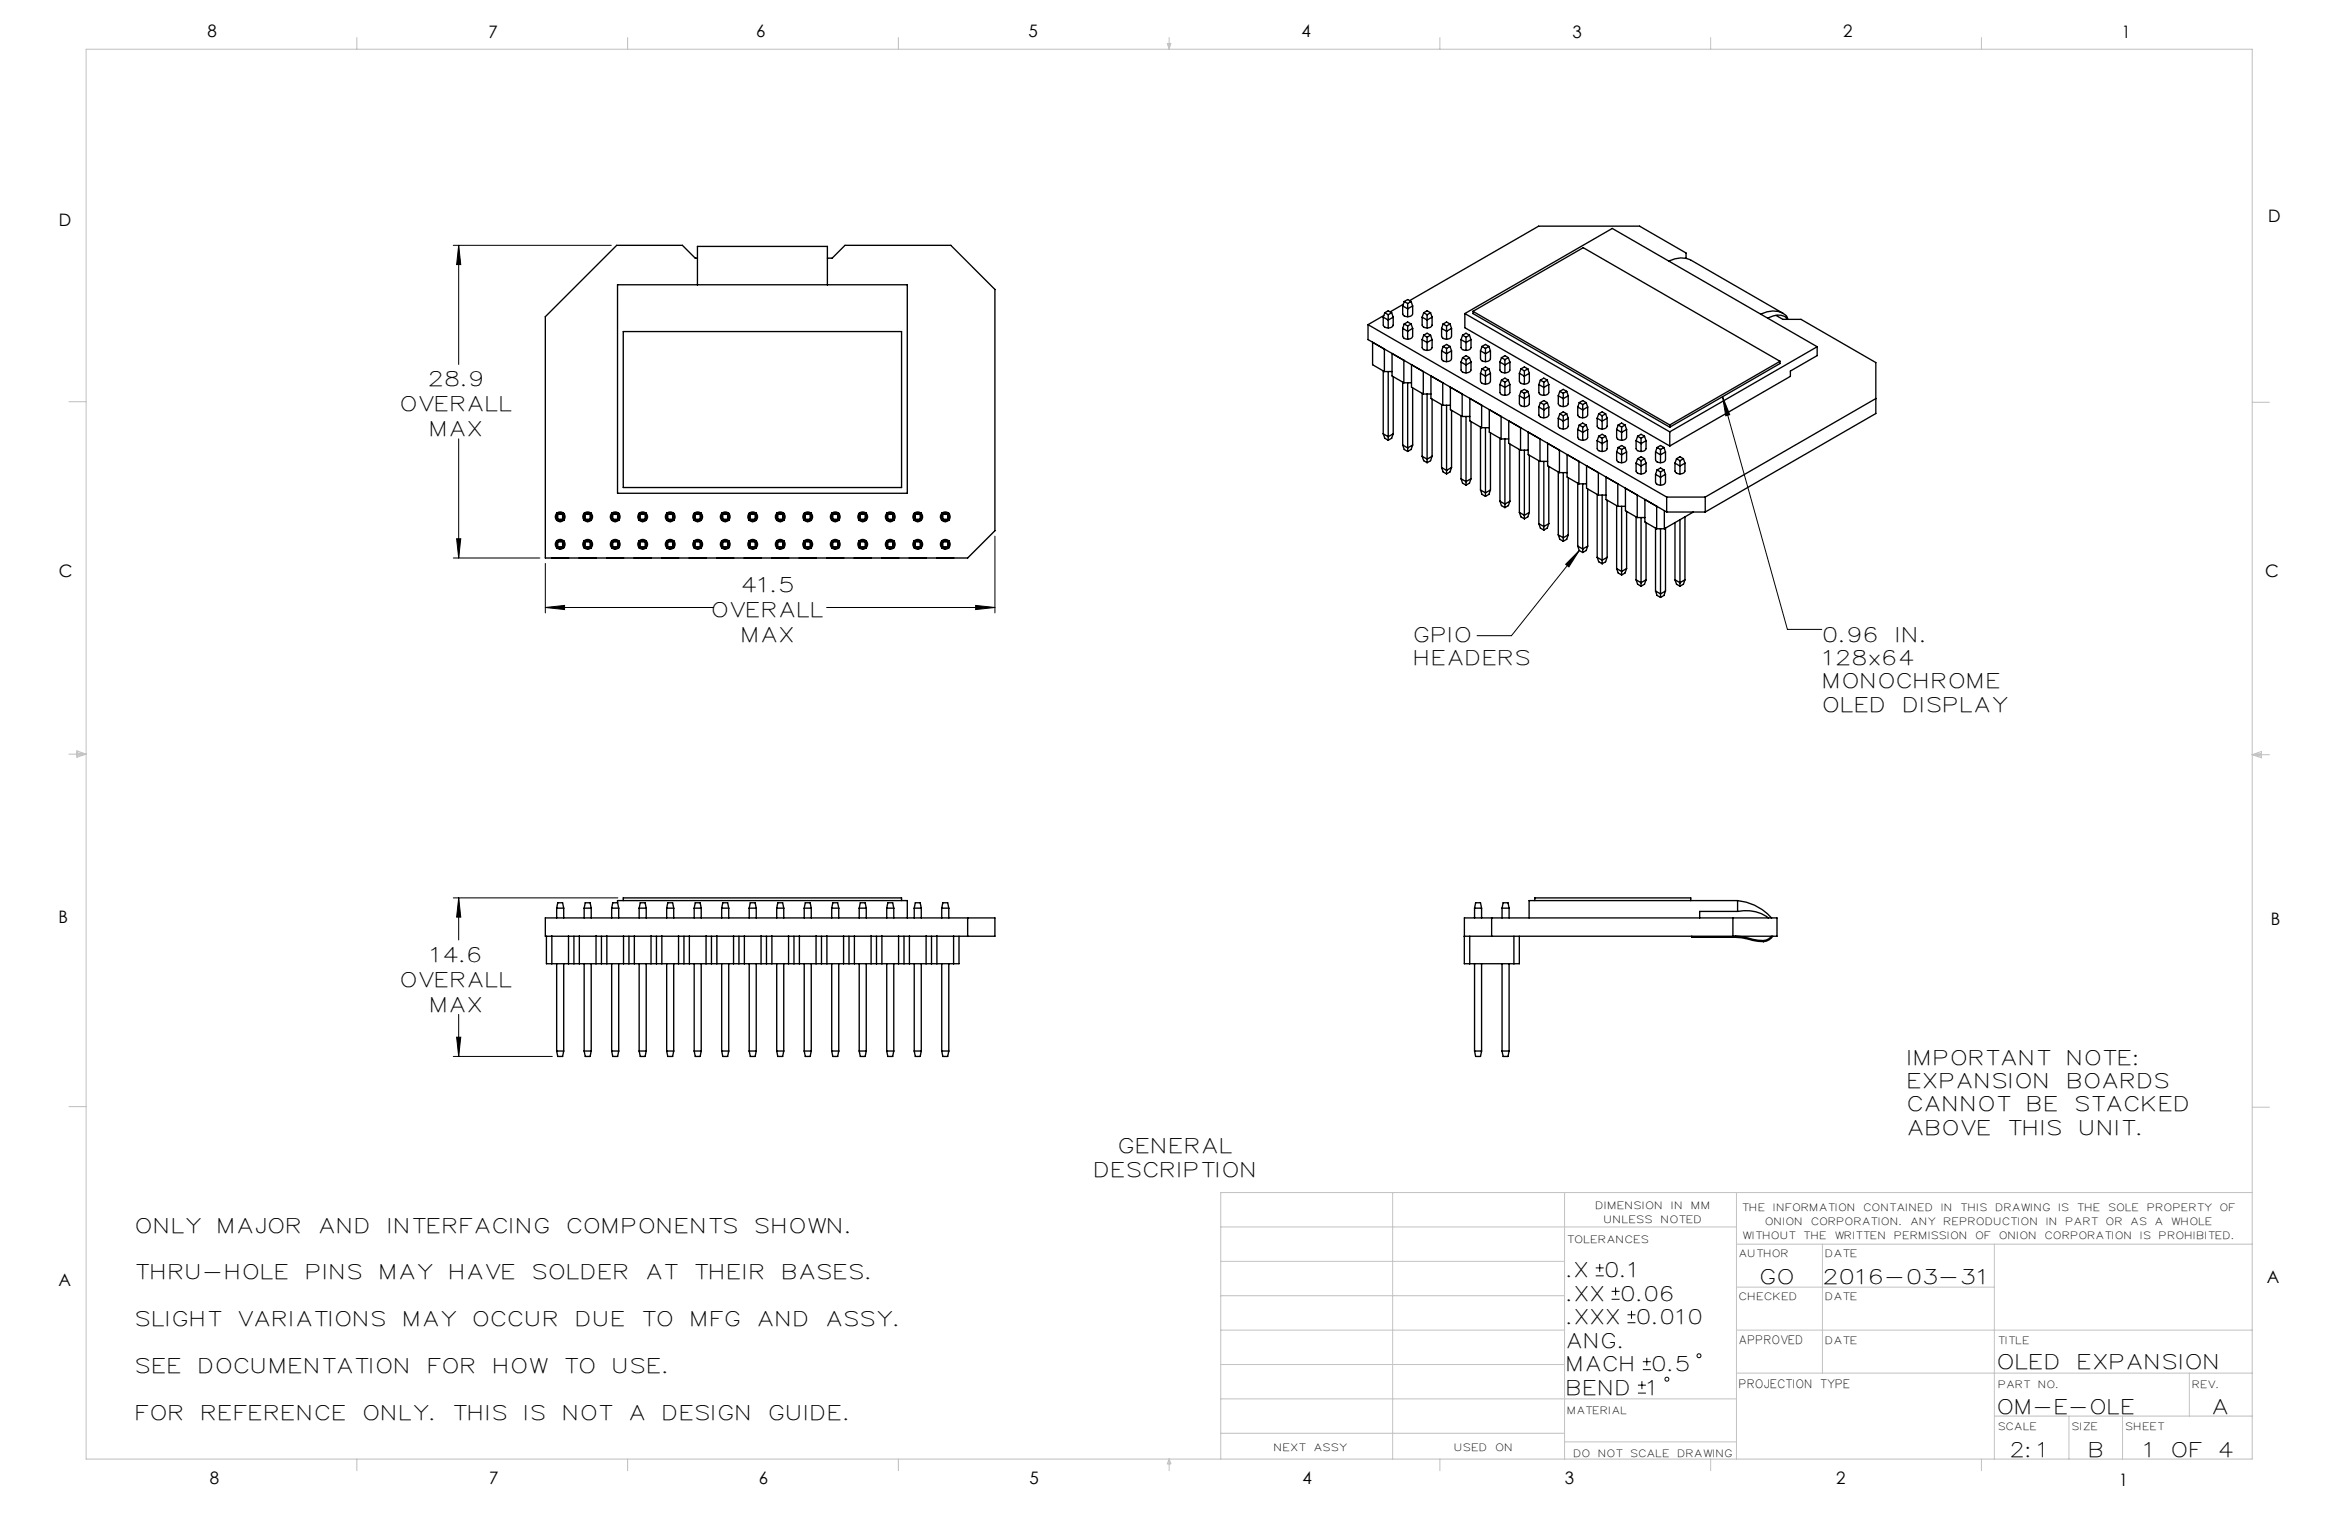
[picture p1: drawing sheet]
<svg xmlns="http://www.w3.org/2000/svg" width="432mm" height="279mm" viewBox="0 0 432 279" stroke-linecap="round" stroke-linejoin="round" font-family="sans-serif">
<defs><g id="words">
<g font-size="3.7">
<text x="79.4" y="71.4">28.9</text>
<text x="74.3" y="75.9">OVERALL</text>
<text x="79.7" y="80.5">MAX</text>
<text x="131.8" y="114">OVERALL</text>
<text x="137.2" y="109.4">41.5</text>
<text x="137.2" y="118.5">MAX</text>
<text x="261.4" y="118.5">GPIO</text>
<text x="337" y="118.5">0.96</text>
<text x="350.4" y="118.5">IN.</text>
<text x="261.4" y="122.8">HEADERS</text>
<text x="337" y="122.8">128x64</text>
<text x="337" y="127.1">MONOCHROME</text>
<text x="337" y="131.5">OLED</text>
<text x="351.8" y="131.5">DISPLAY</text>
<text x="79.7" y="177.6">14.6</text>
<text x="74.3" y="182.2">OVERALL</text>
<text x="79.7" y="186.8">MAX</text>
<text x="352.6" y="196.6">IMPORTANT</text>
<text x="382" y="196.6">NOTE:</text>
<text x="352.6" y="200.9">EXPANSION</text>
<text x="382.1" y="200.9">BOARDS</text>
<text x="352.6" y="205.2">CANNOT</text>
<text x="352.6" y="209.6">ABOVE</text>
<text x="371.2" y="209.6">THIS</text>
<text x="374.7" y="205.2">BE</text>
<text x="383.6" y="205.2">STACKED</text>
<text x="384.3" y="209.6">UNIT.</text>
<text x="206.9" y="212.9">GENERAL</text>
<text x="202.4" y="217.3">DESCRIPTION</text>
<text x="25.4" y="227.6">ONLY</text>
<text x="40.5" y="227.6">MAJOR</text>
<text x="59.2" y="227.6">AND</text>
<text x="71.9" y="227.6">INTERFACING</text>
<text x="105" y="227.6">COMPONENTS</text>
<text x="139.7" y="227.6">SHOWN.</text>
<text x="25.4" y="236.3">THRU-HOLE</text>
<text x="56.8" y="236.3">PINS</text>
<text x="70.4" y="236.3">MAY</text>
<text x="83.2" y="236.3">HAVE</text>
<text x="98.7" y="236.3">SOLDER</text>
<text x="119.7" y="236.3">AT</text>
<text x="128.6" y="236.3">THEIR</text>
<text x="144.7" y="236.3">BASES.</text>
<text x="289.6" y="235.9">.X</text>
<text x="296.7" y="235.9">0.1</text>
<text x="325.4" y="237.1">GO</text>
<text x="337" y="237.1">2016-03-31</text>
<text x="25.4" y="244.9">SLIGHT</text>
<text x="44.3" y="244.9">VARIATIONS</text>
<text x="74.8" y="244.9">MAY</text>
<text x="87.6" y="244.9">OCCUR</text>
<text x="106.7" y="244.9">DUE</text>
<text x="118.9" y="244.9">TO</text>
<text x="127.8" y="244.9">MFG</text>
<text x="140.2" y="244.9">AND</text>
<text x="152.9" y="244.9">ASSY.</text>
<text x="289.6" y="244.6">.XXX</text>
<text x="289.6" y="240.2">.XX</text>
<text x="299.6" y="240.2">0.06</text>
<text x="302.6" y="244.6">0.010</text>
<text x="289.6" y="248.9">ANG.</text>
<text x="25.4" y="253.6">SEE</text>
<text x="37" y="253.6">DOCUMENTATION</text>
<text x="79.3" y="253.6">FOR</text>
<text x="91.4" y="253.6">HOW</text>
<text x="104.5" y="253.6">TO</text>
<text x="113.5" y="253.6">USE.</text>
<text x="289.6" y="257.6">BEND</text>
<text x="289.6" y="253.2">MACH</text>
<text x="304.5" y="257.6">1</text>
<text x="305.4" y="253.2">0.5</text>
<text x="369.2" y="252.8">OLED</text>
<text x="384" y="252.8">EXPANSION</text>
<text x="25.4" y="262.3">FOR</text>
<text x="37.5" y="262.3">REFERENCE</text>
<text x="67.4" y="262.3">ONLY.</text>
<text x="84" y="262.3">THIS</text>
<text x="97.1" y="262.3">IS</text>
<text x="104.2" y="262.3">NOT</text>
<text x="116.5" y="262.3">A</text>
<text x="122.7" y="262.3">DESIGN</text>
<text x="142.3" y="262.3">GUIDE.</text>
<text x="369.2" y="261.2">OM-E-OLE</text>
<text x="408.9" y="261.2">A</text>
<text x="371.6" y="269.1">2:1</text>
<text x="386.1" y="269.1">B</text>
<text x="396.2" y="269.1">1</text>
<text x="401.4" y="269.1">OF</text>
<text x="410.1" y="269.1">4</text>
</g>
<g font-size="3.2">
<text x="38.3" y="6.9">8</text>
<text x="90.2" y="7">7</text>
<text x="139.7" y="6.8">6</text>
<text x="190" y="6.8">5</text>
<text x="240.4" y="6.8">4</text>
<text x="290.4" y="6.9">3</text>
<text x="340.4" y="6.8">2</text>
<text x="391.9" y="6.9">1</text>
<text x="10.9" y="41.8">D</text>
<text x="418.9" y="41">D</text>
<text x="10.9" y="106.5">C</text>
<text x="418.4" y="106.6">C</text>
<text x="10.8" y="170.4">B</text>
<text x="419.4" y="170.8">B</text>
<text x="10.8" y="237.4">A</text>
<text x="418.6" y="237">A</text>
<text x="38.8" y="274.1">8</text>
<text x="90.4" y="274.1">7</text>
<text x="140.2" y="274.1">6</text>
<text x="190.1" y="274.1">5</text>
<text x="240.5" y="274.1">4</text>
<text x="289" y="274.1">3</text>
<text x="339.1" y="274.1">2</text>
<text x="391.4" y="274.4">1</text>
</g>
<g font-size="2.1">
<text x="321.3" y="248.2">APPROVED</text>
<text x="321.3" y="256.3">PROJECTION TYPE</text>
</g>
<g font-size="1.8">
<text x="294.9" y="223.2">DIMENSION</text>
<text x="296.4" y="225.8">UNLESS</text>
<text x="306.9" y="225.8">NOTED</text>
<text x="308.8" y="223.2">IN</text>
<text x="312.5" y="223.2">MM</text>
<text x="321.9" y="223.6">THE</text>
<text x="326.2" y="226.2">ONION</text>
<text x="327.7" y="223.6">INFORMATION</text>
<text x="334.7" y="226.2">CORPORATION.</text>
<text x="344.4" y="223.6">CONTAINED</text>
<text x="353" y="226.2">ANY</text>
<text x="358.7" y="223.6">IN</text>
<text x="359.1" y="226.2">REPRODUCTION</text>
<text x="362.3" y="223.6">THIS</text>
<text x="368.7" y="223.6">DRAWING</text>
<text x="378.1" y="226.2">IN</text>
<text x="380.4" y="223.6">IS</text>
<text x="381.7" y="226.2">PART</text>
<text x="383.8" y="223.6">THE</text>
<text x="389.1" y="226.2">OR</text>
<text x="389.6" y="223.6">SOLE</text>
<text x="393.7" y="226.2">AS</text>
<text x="396.7" y="223.6">PROPERTY</text>
<text x="398.2" y="226.2">A</text>
<text x="401.2" y="226.2">WHOLE</text>
<text x="410.2" y="223.6">OF</text>
<text x="289.6" y="229.5">TOLERANCES</text>
<text x="321.3" y="232.2">AUTHOR</text>
<text x="322" y="228.8">WITHOUT</text>
<text x="333.3" y="228.8">THE</text>
<text x="337.3" y="232.2">DATE</text>
<text x="339" y="228.8">WRITTEN</text>
<text x="350" y="228.8">PERMISSION</text>
<text x="365" y="228.8">OF</text>
<text x="369.4" y="228.8">ONION</text>
<text x="377.9" y="228.8">CORPORATION</text>
<text x="395.5" y="228.8">IS</text>
<text x="398.9" y="228.8">PROHIBITED.</text>
<text x="321.3" y="240.1">CHECKED</text>
<text x="337.3" y="240.1">DATE</text>
<text x="337.3" y="248.2">DATE</text>
<text x="369.2" y="248.2">TITLE</text>
<text x="369.2" y="256.4">PART</text>
<text x="376.6" y="256.4">NO.</text>
<text x="405.1" y="256.4">REV.</text>
<text x="289.6" y="261.1">MATERIAL</text>
<text x="235.4" y="268">NEXT</text>
<text x="242.8" y="268">ASSY</text>
<text x="268.8" y="268">USED</text>
<text x="276.4" y="268">ON</text>
<text x="290.8" y="269.1">DO</text>
<text x="295.3" y="269.1">NOT</text>
<text x="301.3" y="269.1">SCALE</text>
<text x="310" y="269.1">DRAWING</text>
<text x="369.2" y="264">SCALE</text>
<text x="382.8" y="264">SIZE</text>
<text x="392.8" y="264">SHEET</text>
</g>
</g></defs>
<g fill="none" stroke="#000" stroke-width=".18">
<path d="M83.7 45.3h29.2M84.7 45.3v22M84.7 45.3l.4 3.6h-.8zM318.1 73.3l12 42.9h6.4M318.1 73.3l1.4 3.3-.8 .2zM84.3 99.5h.8l-.4 3.5zM84.7 81v22M183.7 99v14.2M83.7 103h16M100.7 112.2l3.6-.4v.8zM100.7 104v9.2M100.7 112.2h31.1"/>
<path d="M152.7 112.2h31M180.2 111.8l3.5 .4-3.5 .4zM291.7 101.7l-12.6 15.7h-6.3M291.7 101.7l-1.9 3-.6-.5zM83.7 165.8h30.4M84.7 165.8v7.8M84.7 165.8l.4 3.6h-.8zM83.7 195.1h18.3M84.3 191.5h.8l-.4 3.6zM84.7 187.3v7.8M294.7 235.6h1.5M294.7 234.1h1.5"/>
<path d="M295.4 233.4v1.5M297.7 239.9h1.4M297.7 238.5h1.4M298.4 237.7v1.5M300.6 244.3h1.5M300.6 242.8h1.5M301.3 242.1v1.4M302.5 257.3h1.5M302.5 255.8h1.5M303.2 255.1v1.4M303.4 252.9h1.5M303.4 251.5h1.5"/>
<path d="M304.1 250.7v1.5"/>
<circle cx="307.9" cy="254.7" r=".37"/>
<circle cx="313.8" cy="250.4" r=".37"/>
</g>
<g fill="none" stroke="#c0c0c0" stroke-width=".18">
<path d="M15.9 9.1h400.1v260.3h-400.1zM65.9 6.9v2.2M115.9 6.9v2.2M165.9 6.9v2.2M215.6 8h.6l-.3 1.1zM215.7 8l.2 1.1M215.9 6.9v2.2M216 8l-.1 1.1M265.9 6.9v2.2M315.9 6.9v2.2M365.9 6.9v2.2M12.7 74.2h3.2"/>
<path d="M416 74.3h3.1M12.7 139.3h3.2M14.2 139l1.7 .3M14.2 138.7l1.7 .6-1.7 .5zM15.9 139.3l-1.7 .2M416 139.4h3.1M416 139.4l1.7-.6v1.1zM416 139.4l1.7 .2M417.7 139.1l-1.7 .3M12.7 204.4h3.2M416 204.5h3.1M225.5 226.6h95.2"/>
<path d="M225.5 239.3h63.5M225.5 232.9h63.5M257.2 220.2v49.2M289 220.2v49.2M320.7 220.2v49.2M320.7 237.7h47.6M320.7 229.8h95.3M336.6 229.8v23.8M368.3 229.8v39.6M416 220.2h-190.5v49.2M225.5 258.3h95.2M225.5 245.6h63.5"/>
<path d="M225.5 252h63.5M320.7 253.6h95.3M320.7 245.6h95.3M404.3 253.6v7.9M65.9 269.4v2.2M115.9 269.4v2.2M165.9 269.4v2.2M215.9 269.4v2.2M215.9 269.4l.3 .9h-.6zM225.5 264.7h63.5M265.9 269.4v2.2M289 266.3h31.7"/>
<path d="M315.9 269.4v2.2M365.9 269.4v2.2M368.3 261.5h47.7M382.1 261.5v7.9M392 261.5v7.9"/>
</g>
<g fill="#000">
<path d="M318.1 73.3l1.4 3.3-.8 .2zM291.7 101.7l-1.9 3-.6-.5z"/>
<path d="M84.7 165.8l.4 3.6h-.8zM84.3 191.5h.8l-.4 3.6zM84.7 45.3l.4 3.6h-.8zM84.3 99.5h.8l-.4 3.5zM100.7 112.2l3.6-.4v.8zM180.2 111.8l3.5 .4-3.5 .4z"/>
</g>
<g fill="none" stroke="#000" stroke-width=".25">
<path d="M114 52.6h53.6v38.5h-53.6zM128.8 52.6v-7.1h24v7.1M128.8 47.7h-.4l-2.4-2.4h-12.1l-13.2 13.2v44.5h78l5.1-5v-44.5l-8.2-8.2h-19.5l-2.4 2.4h-.9M252.7 60l55.1 31.8M252.7 60v2.7l55.1 31.9M255.5 58.6l.9 .5 .9-.5M255.5 58.6v1.4M255.6 58.3l-2.9 1.7M255.8 57.8l.6-.4 .6 .4M255.8 57.8l.6 .3M255.8 57.8l-.3 .8M256.4 58.1v2.5"/>
<path d="M257 57.8l-.6 .3M257 57.8l.3 .8M257.3 58.6v1.4M259.1 56.5l.9 .5 .9-.5M259.1 56.5v1.5M259.1 58a1.05 1.05 0 0 0 1.8 0M259.2 56.2l-2.5 1.4M259.3 55.7l.7-.4 .6 .4M259.3 59.8l.7-.3 .6 .3M259.3 55.7l.7 .3M259.3 59.8l.7 .4M259.3 59.8l-.2 .8"/>
<path d="M259.3 55.7l-.2 .8M260 56v2.5M260.6 59.8l-.6 .4M260.6 59.8l.3 .8M260.6 55.7l-.6 .3M260.6 55.7l.3 .8M260.9 56.5v1.5M262.7 58.6l.9 .5 .9-.5M262.7 58.6v1.4M262.9 57.8l.7-.4 .6 .4M262.9 57.8l.7 .3M262.9 57.8l-.2 .8"/>
<path d="M263.6 58.1v2.5M264.2 57.8l-.6 .3M264.2 57.8l.3 .8M264.5 58.6v1.4M266.5 59.8l.7-.3 .6 .3M266.5 59.8l.7 .4M266.5 59.8l-.3 .8M267.8 59.8l-.6 .4M267.8 59.8l.3 .8M270.5 57.9l37.9 21.8M270.5 57.9l27.3-15.7 37.8 21.8M270.5 57.9v2.6l37.9 21.9"/>
<path d="M272 57.5v.4l36.4 21M272 57.5l36.4 21M272 57.5l20.4-11.8 36.3 21M311.4 47.7v-1l-8.6-4.9h-18.6l-23.9 13.7M312.3 48.1a4 4 0 0 0-4.1 .1M312.4 48.1l16.9 9.8M325.2 58a4 4 0 0 1 4.7 .3l.3 .7M326.5 58.8a3.1 3.1 0 0 1 3.3-.2l.2 .4M328 58.2l1.3 .8h3.3l13.8 8v9.4l-31.5 18.2M115.1 61.2h51.4v28.8h-51.4zM253.5 63.2v4.2l2.2 1.2M255.5 68.5v11.6"/>
<path d="M255.5 60.1a1.05 1.05 0 0 0 1.8 0M255.7 68.6h1.4M255.7 64.5h.1M255.7 64.5v4.1M256.4 68.6v12.7M257.1 65.3v4.1l2.2 1.3M257.3 69.6v10.5M259.1 60.6l.9 .6 .9-.6M259.1 60.6v1.5M259.1 70.6v11.6M259.1 62.1a1.05 1.05 0 0 0 1.8 0M259.3 70.7h1.4"/>
<path d="M259.3 66.5v4.2M260 60.2v2.4M260 70.7v12.7M260.7 67.3v4.2l2.2 1.3M260.9 60.6v1.5M260.9 71.6v10.6M262.7 62.7v1.5a1.05 1.05 0 0 0 1.8 0v-1.5M262.7 62.7l.9 .5 .9-.5M262.7 72.6v11.7M262.7 60.1a1.05 1.05 0 0 0 1.8 0M262.9 72.8h1.4M262.9 68.6v4.2"/>
<path d="M262.9 61.9l.7 .4M262.9 61.9l.7-.4 .6 .4M262.9 61.9l-.2 .8M263.6 62.3v2.4M263.6 72.8v12.6M264.2 61.9l-.6 .4M264.2 61.9l.3 .8M264.3 69.4v4.2l2.2 1.2M264.5 73.7v10.6M266.2 60.6l1 .6 .9-.6M266.2 64.8l1 .5 .9-.5M266.2 60.6v1.5"/>
<path d="M266.2 64.8v1.5M266.2 74.7v11.6M266.3 62.1a1.05 1.05 0 0 0 1.8 0M266.5 74.8h1.4M266.5 70.7h.1M266.5 70.7v4.1M266.5 64l.7 .3M266.5 64l.7-.4 .6 .4M266.5 64l-.3 .8M267.2 60.2v2.4M267.2 64.3v2.5M267.2 74.8v12.7"/>
<path d="M267.8 64l-.6 .3M267.8 64l.3 .8M267.9 71.5v4.2l2.1 1.2M268.1 64.8v1.5a1.05 1.05 0 0 1-1.8 0M268.1 60.6v1.5M268.1 75.8v10.5M269.8 62.7l1 .5 .9-.5M269.8 66.9l1 .5 .9-.5M269.8 62.7v1.5M269.8 66.9v1.4M269.8 76.8v11.6M270 76.9h1.5"/>
<path d="M270 72.8h.1M270 72.8v4.1M270.1 66l.7 .4M270.1 61.9l.7-.4 .6 .4M270.1 66l.7-.3 .6 .3M270.1 61.9l.7 .4M270.1 66l-.3 .9M270.1 61.9l-.3 .8M270.8 62.3v2.4M270.8 66.4v2.5M270.8 76.9v12.7M271.4 66l-.6 .4"/>
<path d="M271.4 66l.3 .9M271.4 61.9l-.6 .4M271.4 61.9l.3 .8M271.5 73.6v4.1l2.1 1.3M271.7 66.9v1.4a1.05 1.05 0 0 1-1.8 0M271.7 62.7v1.5a1.05 1.05 0 0 1-1.8 0M271.7 77.8v10.6M273.4 68.9v1.5a1.05 1.05 0 0 0 1.8 0M273.4 64.8v1.5a1.05 1.05 0 0 0 1.8 0M273.4 64.8l.9 .5 1-.5M273.4 68.9l.9 .6 1-.6M273.4 78.9v11.6"/>
<path d="M273.6 79h1.5M273.6 74.8h.1M273.6 74.8v4.2M273.7 68.1l.6 .4M273.7 64l.6-.4 .7 .4M273.7 68.1l.6-.3 .7 .3M273.7 68.1l-.3 .8M273.7 64l.6 .3M273.7 64l-.3 .8M274.3 64.3v2.5M274.3 68.5v2.4M274.3 79v12.7"/>
<path d="M275 68.1l-.7 .4M275 68.1l.3 .8M275 64l-.7 .3M275 64l.3 .8M275.1 75.6v4.2l2.1 1.3M275.3 64.8v1.5M275.3 68.9v1.5M275.3 79.9v10.6M277 71v1.5a1.05 1.05 0 0 0 1.8 0M277 66.9v1.4a1.05 1.05 0 0 0 1.8 0M277 66.9l.9 .5 1-.5M277 71l.9 .5 1-.5"/>
<path d="M277.2 76.9v4.2M277.3 70.2l.6 .4M277.3 66l.6-.3 .7 .3M277.3 70.2l-.3 .8M277.3 70.2l.6-.4 .7 .4M277.3 66l.6 .4M277.3 66l-.3 .9M277.9 66.4v2.5M277.9 70.6v2.4M278.6 70.2l-.7 .4M278.6 70.2l.3 .8M278.6 66l-.7 .4"/>
<path d="M278.6 66l.3 .9M278.6 77.7v4.2l2.2 1.2M278.9 66.9v1.4M278.9 71v1.5M280.6 73.1v1.5a1.05 1.05 0 0 0 1.8 0l.1-1.5M280.6 68.9v1.5a1.05 1.05 0 0 0 1.8 0l.1-1.5M280.6 68.9l.9 .6 1-.6M280.6 73.1l.9 .5 1-.5M280.8 79v4.1M280.9 72.3l.6 .3M280.9 72.3l.6-.4 .7 .4M280.9 68.1l.6-.3 .7 .3"/>
<path d="M280.9 72.3l-.3 .8M280.9 68.1l.6 .4M280.9 68.1l-.3 .8M281.5 68.5v2.4M281.5 72.6v2.5M282.2 72.3l-.7 .3M282.2 72.3l.3 .8M282.2 68.1l-.7 .4M282.2 68.1l.3 .8M282.2 79.8v4.1l2.2 1.3M284.2 71l.9 .5 .9-.5M284.2 75.2l.9 .5 .9-.5"/>
<path d="M284.2 71v1.5M284.2 75.2v1.4M284.5 74.3l.6 .4M284.5 74.3l.6-.3 .7 .3M284.5 70.2l.6 .4M284.5 70.2l.6-.4 .7 .4M284.5 74.3l-.3 .9M284.5 70.2l-.3 .8M285.1 70.6v2.4M285.1 74.7v2.5M285.8 74.3l-.7 .4M285.8 74.3l.2 .9"/>
<path d="M285.8 70.2l-.7 .4M285.8 70.2l.2 .8M286 75.2v1.4a1.05 1.05 0 0 1-1.8 0M286 71v1.5a1.05 1.05 0 0 1-1.8 0M287.8 73.1l.9 .5 .9-.5M287.8 77.2l.9 .6 .9-.6M287.8 73.1v1.5M287.8 77.2v1.5M288.1 76.4l.6 .4M288.1 76.4l.6-.3 .7 .3M288.1 72.3l.6 .3M288.1 72.3l.6-.4 .7 .4"/>
<path d="M288.1 76.4l-.3 .8M288.1 72.3l-.3 .8M288.7 72.6v2.5M288.7 76.8v2.4M289.4 76.4l-.7 .4M289.4 76.4l.2 .8M289.4 72.3l-.7 .3M289.4 72.3l.2 .8M289.6 77.2v1.5a1.05 1.05 0 0 1-1.8 0M289.6 73.1v1.5a1.05 1.05 0 0 1-1.8 0M291.4 79.3v1.5a1.05 1.05 0 0 0 1.8 0M291.4 75.2v1.4a1.05 1.05 0 0 0 1.8 0"/>
<path d="M291.4 75.2l.9 .5 .9-.5M291.4 79.3l.9 .5 .9-.5M291.7 78.5l.6 .4M291.7 78.5l.6-.4 .6 .4M291.7 74.3l.6 .4M291.7 78.5l-.3 .8M291.7 74.3l.6-.3 .6 .3M291.7 74.3l-.3 .9M292.3 74.7v2.5M292.3 78.9v2.4M292.9 78.5l-.6 .4M292.9 78.5l.3 .8"/>
<path d="M292.9 74.3l-.6 .4M292.9 74.3l.3 .9M293.2 75.2v1.4M293.2 79.3v1.5M295 77.2v1.5a1.05 1.05 0 0 0 1.8 0M295 77.2l.9 .6 .9-.6M295.3 76.4l.6 .4M295.3 76.4l.6-.3 .6 .3M295.3 76.4l-.3 .8M295.9 76.8v2.4M296.5 76.4l-.6 .4M296.5 76.4l.3 .8"/>
<path d="M296.8 77.2v1.5M298.6 79.3v1.5a1.05 1.05 0 0 0 1.8 0v-1.5M298.6 79.3l.9 .5 .9-.5M298.9 78.5l.6 .4M298.9 78.5l.6-.4 .6 .4M298.9 78.5l-.3 .8M299.5 78.9v2.4M300.1 78.5l-.6 .4M300.1 78.5l.3 .8M308.4 78.5v.4M308.4 79.7v2.7M328.7 66.7v.4l-20.3 11.8"/>
<path d="M328.7 66.7l-20.3 11.8M335.6 64l-27.2 15.7M335.6 64v1.7l-4.9 2.8v1l-22.3 12.9M346.4 73.6l-31.5 18.2M102.8 99.9a.9 .9 0 0 0 0 1.2M102.8 94.8a.9 .9 0 0 0 0 1.3M102.8 94.8v1.3M102.8 99.9v1.3M102.8 94.8l.2 .2M102.8 94.8h1.3M102.8 96.1h1.3M102.8 99.9h1.3"/>
<path d="M102.8 99.9l.2 .2M102.8 99.9l.2-.1a.9 .9 0 0 1 1.1 .1M102.8 96.1l.2 .1a.9 .9 0 0 0 1.1-.1M102.8 94.8l.2-.1a.9 .9 0 0 1 1.1 .1M103 95h.9M103 95.9l-.2 .2M103 95v.9M103 95.9h.9M103.9 95.9l.2 .2M103.9 95v.9M104.1 99.9a.9 .9 0 0 1 0 1.2M104.1 94.8a.9 .9 0 0 1 0 1.3"/>
<path d="M104.1 94.8v1.3M104.1 99.9v1.3M104.1 94.8l-.2 .2M104.1 99.9l-.2 .2M107.9 99.9a.9 .9 0 0 0 0 1.2M107.9 94.8a.9 .9 0 0 0 0 1.3M107.9 94.8v1.3M107.9 99.9v1.3M107.9 94.8h1.3M107.9 94.8l.2 .2M107.9 96.1h1.3M107.9 99.9h1.3"/>
<path d="M107.9 99.9l.2 .2M107.9 99.9l.2-.1a.9 .9 0 0 1 1.1 .1M107.9 96.1l.2 .1a.9 .9 0 0 0 1.1-.1M107.9 94.8l.2-.1a.9 .9 0 0 1 1.1 .1M108.1 95h.9M108.1 95.9l-.2 .2M108.1 95v.9M108.1 95.9h.9M109 95.9l.2 .2M109 95v.9M109.2 99.9a.9 .9 0 0 1 0 1.2M109.2 94.8a.9 .9 0 0 1 0 1.3"/>
<path d="M109.2 94.8v1.3M109.2 99.9v1.3M109.2 99.9l-.2 .2M109.2 94.8l-.2 .2M113 99.9h-.1a.9 .9 0 0 0 .1 1.2M113 94.8h-.1a.9 .9 0 0 0 .1 1.3M113 94.8v1.3M113 99.9v1.3M113 94.8l.2 .2M113 94.8h1.3M113 99.9l.2 .2M113 96.1h1.3"/>
<path d="M113 99.9h1.3M113 99.9l.1-.1a.9 .9 0 0 1 1.1 .1M113 96.1l.1 .1a.9 .9 0 0 0 1.1-.1M113 94.8l.1-.1a.9 .9 0 0 1 1.1 .1M113.2 95.9l-.2 .2M113.2 95h.9M113.2 95v.9M113.2 95.9h.9M114.1 95.9l.2 .2M114.1 95v.9M114.3 99.9a.9 .9 0 0 1 0 1.2M114.3 94.8a.9 .9 0 0 1 0 1.3"/>
<path d="M114.3 94.8v1.3M114.3 99.9v1.3M114.3 94.8l-.2 .2M114.3 99.9l-.2 .2M118 99.9a.9 .9 0 0 0 0 1.2M118 94.8a.9 .9 0 0 0 0 1.3M118 94.8v1.3M118 99.9v1.3M118 99.9l.2 .2M118 94.8h1.3M118 94.8l.2 .2M118 96.1h1.3"/>
<path d="M118 99.9h1.3M118.1 99.9l.1-.1a.9 .9 0 0 1 1.1 .1M118.1 96.1l.1 .1a.9 .9 0 0 0 1.1-.1M118.1 94.8l.1-.1a.9 .9 0 0 1 1.1 .1M118.2 95h.9M118.2 95.9l-.2 .2M118.2 95v.9M118.2 95.9h.9M119.1 95.9l.2 .2M119.1 95v.9M119.3 99.9h.1a.9 .9 0 0 1-.1 1.2M119.3 94.8h.1a.9 .9 0 0 1-.1 1.3"/>
<path d="M119.3 94.8v1.3M119.3 99.9v1.3M119.3 99.9l-.2 .2M119.3 94.8l-.2 .2M123.1 99.9a.9 .9 0 0 0 0 1.2M123.1 94.8a.9 .9 0 0 0 0 1.3M123.1 94.8v1.3M123.1 99.9v1.3M123.1 94.8h1.3M123.1 94.8l.2 .2M123.1 96.1h1.3M123.1 99.9l.2 .2"/>
<path d="M123.1 99.9h1.3M123.2 99.9l.1-.1a.9 .9 0 0 1 1.1 .1M123.2 96.1l.1 .1a.9 .9 0 0 0 1.1-.1M123.2 94.8l.1-.1a.9 .9 0 0 1 1.1 .1M123.3 95h.9M123.3 95.9l-.2 .2M123.3 95v.9M123.3 95.9h.9M124.2 95.9l.2 .2M124.2 95v.9M124.4 99.9h.1a.9 .9 0 0 1-.1 1.2M124.4 94.8h.1a.9 .9 0 0 1-.1 1.3"/>
<path d="M124.4 94.8v1.3M124.4 99.9v1.3M124.4 99.9l-.2 .2M124.4 94.8l-.2 .2M128.2 99.9a.9 .9 0 0 0 0 1.2M128.2 94.8a.9 .9 0 0 0 0 1.3M128.2 94.8v1.3M128.2 99.9v1.3M128.2 94.8h1.3M128.2 94.8l.2 .2M128.2 99.9l.2 .2M128.2 96.1h1.3"/>
<path d="M128.2 99.9h1.3M128.2 99.9l.2-.1a.9 .9 0 0 1 1.1 .1M128.2 96.1l.2 .1a.9 .9 0 0 0 1.1-.1M128.2 94.8l.2-.1a.9 .9 0 0 1 1.1 .1M128.4 95h.9M128.4 95.9l-.2 .2M128.4 95v.9M128.4 95.9h.9M129.3 95.9l.2 .2M129.3 95v.9M129.5 99.9a.9 .9 0 0 1 0 1.2M129.5 94.8a.9 .9 0 0 1 0 1.3"/>
<path d="M129.5 94.8v1.3M129.5 99.9v1.3M129.5 99.9l-.2 .2M129.5 94.8l-.2 .2M133.3 99.9a.9 .9 0 0 0 0 1.2M133.3 94.8a.9 .9 0 0 0 0 1.3M133.3 94.8v1.3M133.3 99.9v1.3M133.3 94.8h1.3M133.3 94.8l.2 .2M133.3 99.9l.2 .2M133.3 96.1h1.3"/>
<path d="M133.3 99.9h1.3M133.3 99.9l.2-.1a.9 .9 0 0 1 1.1 .1M133.3 96.1l.2 .1a.9 .9 0 0 0 1.1-.1M133.3 94.8l.2-.1a.9 .9 0 0 1 1.1 .1M133.5 95h.9M133.5 95.9l-.2 .2M133.5 95v.9M133.5 95.9h.9M134.4 95.9l.2 .2M134.4 95v.9M134.6 99.9a.9 .9 0 0 1 0 1.2M134.6 94.8a.9 .9 0 0 1 0 1.3"/>
<path d="M134.6 94.8v1.3M134.6 99.9v1.3M134.6 94.8l-.2 .2M134.6 99.9l-.2 .2M138.4 99.9h-.1a.9 .9 0 0 0 .1 1.2M138.4 94.8h-.1a.9 .9 0 0 0 .1 1.3M138.4 94.8v1.3M138.4 99.9v1.3M138.4 94.8h1.3M138.4 99.9l.2 .2M138.4 94.8l.2 .2M138.4 96.1h1.3"/>
<path d="M138.4 99.9h1.3M138.4 99.9l.1-.1a.9 .9 0 0 1 1.1 .1M138.4 96.1l.1 .1a.9 .9 0 0 0 1.1-.1M138.4 94.8l.1-.1a.9 .9 0 0 1 1.1 .1M138.6 95h.9M138.6 95v.9M138.6 95.9l-.2 .2M138.6 95.9h.9M139.5 95.9l.2 .2M139.5 95v.9M139.7 99.9a.9 .9 0 0 1 0 1.2M139.7 94.8a.9 .9 0 0 1 0 1.3"/>
<path d="M139.7 94.8v1.3M139.7 99.9v1.3M139.7 94.8l-.2 .2M139.7 99.9l-.2 .2M143.4 99.9a.9 .9 0 0 0 0 1.2M143.4 94.8a.9 .9 0 0 0 0 1.3M143.4 94.8v1.3M143.4 99.9v1.3M143.4 94.8h1.3M143.4 94.8l.2 .2M143.4 99.9l.2 .2M143.4 96.1h1.3"/>
<path d="M143.4 99.9h1.3M143.5 99.9l.1-.1a.9 .9 0 0 1 1.1 .1M143.5 96.1l.1 .1a.9 .9 0 0 0 1.1-.1M143.5 94.8l.1-.1a.9 .9 0 0 1 1.1 .1M143.6 95h.9M143.6 95v.9M143.6 95.9l-.2 .2M143.6 95.9h.9M144.5 95.9l.2 .2M144.5 95v.9M144.7 99.9h.1a.9 .9 0 0 1-.1 1.2M144.7 94.8h.1a.9 .9 0 0 1-.1 1.3"/>
<path d="M144.7 94.8v1.3M144.7 99.9v1.3M144.7 99.9l-.2 .2M144.7 94.8l-.2 .2M148.5 99.9a.9 .9 0 0 0 0 1.2M148.5 94.8a.9 .9 0 0 0 0 1.3M148.5 94.8v1.3M148.5 99.9v1.3M148.5 94.8h1.3M148.5 94.8l.2 .2M148.5 99.9l.2 .2M148.5 96.1h1.3"/>
<path d="M148.5 99.9h1.3M148.6 99.9l.1-.1a.9 .9 0 0 1 1.1 .1M148.6 96.1l.1 .1a.9 .9 0 0 0 1.1-.1M148.6 94.8l.1-.1a.9 .9 0 0 1 1.1 .1M148.7 95h.9M148.7 95.9l-.2 .2M148.7 95v.9M148.7 95.9h.9M149.6 95.9l.2 .2M149.6 95v.9M149.8 99.9h.1a.9 .9 0 0 1-.1 1.2M149.8 94.8h.1a.9 .9 0 0 1-.1 1.3"/>
<path d="M149.8 94.8v1.3M149.8 99.9v1.3M149.8 99.9l-.2 .2M149.8 94.8l-.2 .2M153.6 99.9a.9 .9 0 0 0 0 1.2M153.6 94.8a.9 .9 0 0 0 0 1.3M153.6 94.8v1.3M153.6 99.9v1.3M153.6 94.8h1.3M153.6 94.8l.2 .2M153.6 99.9l.2 .2M153.6 96.1h1.3"/>
<path d="M153.6 99.9h1.3M153.6 99.9l.2-.1a.9 .9 0 0 1 1.1 .1M153.6 96.1l.2 .1a.9 .9 0 0 0 1.1-.1M153.6 94.8l.2-.1a.9 .9 0 0 1 1.1 .1M153.8 95h.9M153.8 95v.9M153.8 95.9l-.2 .2M153.8 95.9h.9M154.7 95.9l.2 .2M154.7 95v.9M154.9 99.9a.9 .9 0 0 1 0 1.2M154.9 94.8a.9 .9 0 0 1 0 1.3"/>
<path d="M154.9 94.8v1.3M154.9 99.9v1.3M154.9 94.8l-.2 .2M154.9 99.9l-.2 .2M158.7 99.9a.9 .9 0 0 0 0 1.2M158.7 94.8a.9 .9 0 0 0 0 1.3M158.7 94.8v1.3M158.7 99.9v1.3M158.7 94.8h1.3M158.7 94.8l.2 .2M158.7 99.9l.2 .2M158.7 96.1h1.3"/>
<path d="M158.7 99.9h1.3M158.7 99.9l.2-.1a.9 .9 0 0 1 1.1 .1M158.7 96.1l.2 .1a.9 .9 0 0 0 1.1-.1M158.7 94.8l.2-.1a.9 .9 0 0 1 1.1 .1M158.9 95h.9M158.9 95.9l-.2 .2M158.9 95v.9M158.9 95.9h.9M159.8 95.9l.2 .2M159.8 95v.9M160 99.9a.9 .9 0 0 1 0 1.2M160 94.8a.9 .9 0 0 1 0 1.3"/>
<path d="M160 94.8v1.3M160 99.9v1.3M160 99.9l-.2 .2M160 94.8l-.2 .2M163.8 99.9h-.1a.9 .9 0 0 0 .1 1.2M163.8 94.8h-.1a.9 .9 0 0 0 .1 1.3M163.8 94.8v1.3M163.8 99.9v1.3M163.8 94.8h1.3M163.8 94.8l.2 .2M163.8 99.9l.2 .2M163.8 96.1h1.3"/>
<path d="M163.8 99.9h1.3M163.8 99.9l.1-.1a.9 .9 0 0 1 1.1 .1M163.8 96.1l.1 .1a.9 .9 0 0 0 1.1-.1M163.8 94.8l.1-.1a.9 .9 0 0 1 1.1 .1M164 95h.9M164 95v.9M164 95.9l-.2 .2M164 95.9h.9M164.9 95.9l.2 .2M164.9 95v.9M165.1 99.9a.9 .9 0 0 1 0 1.2M165.1 94.8a.9 .9 0 0 1 0 1.3"/>
<path d="M165.1 94.8v1.3M165.1 99.9v1.3M165.1 99.9l-.2 .2M165.1 94.8l-.2 .2M168.8 99.9a.9 .9 0 0 0 0 1.2M168.8 94.8a.9 .9 0 0 0 0 1.3M168.8 94.8v1.3M168.8 99.9v1.3M168.8 94.8h1.3M168.8 94.8l.2 .2M168.8 99.9l.2 .2M168.8 96.1h1.3"/>
<path d="M168.8 99.9h1.3M168.9 99.9l.1-.1a.9 .9 0 0 1 1.1 .1M168.9 96.1l.1 .1a.9 .9 0 0 0 1.1-.1M168.9 94.8l.1-.1a.9 .9 0 0 1 1.1 .1M169 95h.9M169 95.9l-.2 .2M169 95v.9M169 95.9h.9M169.9 95.9l.2 .2M169.9 95v.9M170.1 99.9h.1a.9 .9 0 0 1-.1 1.2M170.1 94.8h.1a.9 .9 0 0 1-.1 1.3"/>
<path d="M170.1 94.8v1.3M170.1 99.9v1.3M170.1 99.9l-.2 .2M170.1 94.8l-.2 .2M173.9 99.9a.9 .9 0 0 0 0 1.2M173.9 94.8a.9 .9 0 0 0 0 1.3M173.9 94.8v1.3M173.9 99.9v1.3M173.9 94.8h1.3M173.9 94.8l.2 .2M173.9 96.1h1.3M173.9 99.9h1.3"/>
<path d="M173.9 99.9l.2 .2M174 99.9l.1-.1a.9 .9 0 0 1 1.1 .1M174 96.1l.1 .1a.9 .9 0 0 0 1.1-.1M174 94.8l.1-.1a.9 .9 0 0 1 1.1 .1M174.1 95h.9M174.1 95.9l-.2 .2M174.1 95v.9M174.1 95.9h.9M175 95.9l.2 .2M175 95v.9M175.2 99.9h.1a.9 .9 0 0 1-.1 1.2M175.2 94.8h.1a.9 .9 0 0 1-.1 1.3"/>
<path d="M175.2 94.8v1.3M175.2 99.9v1.3M175.2 94.8l-.2 .2M175.2 99.9l-.2 .2M255.5 80.1l.3 .8 .6 .4M255.5 80.1l.9 .5 .9-.5M257.3 80.1l-.3 .8-.6 .4M259.1 82.2l.2 .8 .7 .4M259.1 82.2l.9 .5 .9-.5M260.9 82.2l-.3 .8-.6 .4M262.7 84.3l.2 .8 .7 .3M262.7 84.3l.9 .5 .9-.5"/>
<path d="M264.5 84.3l-.3 .8-.6 .3M266.2 86.3l.3 .8 .7 .4M266.2 86.3l1 .6 .9-.6M268.1 86.3l-.3 .8-.6 .4M269.8 88.4l.3 .8 .7 .4M269.8 88.4l1 .5 .9-.5M271.7 88.4l-.3 .8-.6 .4M273.4 90.5l.3 .8 .6 .4M273.4 90.5l.9 .5 1-.5M275.3 90.5l-.3 .8-.7 .4M277 92.6l.3 .8 .6 .3M277 80.9v11.7"/>
<path d="M277 92.6l.9 .5 1-.5M277.2 81.1h1.4M277.9 81.1v12.6M278.9 82v10.6M278.9 92.6l-.3 .8-.7 .3M280.6 94.6l.3 .8 .6 .4M280.6 83v11.6M280.6 94.6l.9 .6 1-.6M280.8 83.1h1.4M281.5 83.1v12.7M282.5 84.1v10.5M282.5 94.6l-.3 .8-.7 .4"/>
<path d="M284.2 96.7l.3 .8 .6 .4M284.2 85.1v11.6M284.2 96.7l.9 .5 .9-.5M284.4 85.2h1.4M284.4 81.1h.1M284.4 81.1v4.1M285.1 85.2v12.7M285.8 81.9v4.1l2.2 1.3M286 86.1v10.6M286 96.7l-.2 .8-.7 .4M287.8 98.8l.9 .5 .9-.5M287.8 87.2v11.6"/>
<path d="M287.8 98.8l.3 .8 .6 .4M288 87.3h1.4M288 83.1h.1M288 83.1v4.2M288.7 87.3v12.7M289.4 83.9v4.2l2.2 1.3M289.6 88.2v10.6M289.6 98.8l-.2 .8-.7 .4M291.4 89.2v11.6M291.6 89.4h1.4M291.6 85.2h.1M291.6 85.2v4.2"/>
<path d="M292.3 89.4v12.6M293 86v4.2l2.2 1.2M293.2 90.3v10.5M295 81.4l.9 .5 .9-.5M295 81.4v1.5M295 91.3v11.6M295 82.9a1.05 1.05 0 0 0 1.8 0M295.2 91.4h1.4M295.2 87.3v4.1M295.3 80.6l.6 .3M295.3 80.6l.6-.4 .6 .4M295.3 80.6l-.3 .8"/>
<path d="M295.9 80.9v2.5M295.9 91.4v12.7M296.5 80.6l-.6 .3M296.5 80.6l.3 .8M296.6 88.1v4.1l2.2 1.3M296.8 81.4v1.5M296.8 92.4v10.5M298.6 83.5l.9 .5 .9-.5M298.6 83.5v1.4M298.6 93.4v11.6M298.6 84.9a1.05 1.05 0 0 0 1.8 0M298.8 93.5h1.4"/>
<path d="M298.8 89.4v4.1M298.9 82.6l.6 .4M298.9 82.6l.6-.3 .6 .3M298.9 82.6l-.3 .9M299.5 83v2.5M299.5 93.5v12.7M300.1 82.6l-.6 .4M300.1 82.6l.3 .9M300.2 90.2v4.1l2.2 1.3M300.4 83.5v1.4M300.4 94.4v10.6M302.2 85.5l.9 .6 .9-.6"/>
<path d="M302.2 81.4l.9 .5 .9-.5M302.2 81.4v1.5M302.2 85.5v1.5M302.2 95.4v11.7M302.2 82.9a1.05 1.05 0 0 0 1.8 0M302.4 91.4h.1M302.4 91.4v4.2M302.4 95.6h1.4M302.4 84.7l.7 .4M302.4 84.7l.7-.4 .6 .4M302.4 80.6l.7 .3M302.4 84.7l-.2 .8"/>
<path d="M302.4 80.6l.7-.4 .6 .4M302.4 80.6l-.2 .8M303.1 80.9v2.5M303.1 85.1v2.4M303.1 95.6v12.7M303.7 84.7l-.6 .4M303.7 84.7l.3 .8M303.7 80.6l-.6 .3M303.7 80.6l.3 .8M303.8 92.2v4.2l2.2 1.2M304 85.5v1.5a1.05 1.05 0 0 1-1.8 0M304 81.4v1.5"/>
<path d="M304 96.5v10.6M305.8 87.6l.9 .5 .9-.5M305.8 83.5v1.4M305.8 87.6v1.5M305.8 97.5v11.6M305.8 83.5l.9 .5 .9-.5M305.8 84.9a1.05 1.05 0 0 0 1.8 0M306 93.5v4.1M306 93.5h.1M306 97.6h1.4M306 86.8l.7 .4M306 86.8l-.2 .8"/>
<path d="M306 86.8l.7-.4 .6 .4M306 82.6l.7 .4M306 82.6l.7-.3 .6 .3M306 82.6l-.2 .9M306.7 83v2.5M306.7 87.2v2.4M306.7 97.6v12.7M307.3 86.8l-.6 .4M307.3 86.8l.3 .8M307.3 82.6l-.6 .4M307.3 82.6l.3 .9M307.4 94.3v3.3"/>
<path d="M307.6 87.6v1.5a1.05 1.05 0 0 1-1.8 0M307.6 83.5v1.4M307.6 97.5v11.6M307.8 94.6h7.1M307.8 91.8v2.8M307.8 91.8h7.1M309.3 85.5l.1 1.5a1.05 1.05 0 0 0 1.8 0M309.3 85.5l1 .6 .9-.6M309.3 96.5v10.6M309.6 84.7l.7-.4 .6 .4M309.6 84.7l.7 .4M309.6 84.7l-.3 .8"/>
<path d="M310.3 85.1v2.4M310.3 96v12.3M310.9 84.7l-.6 .4M310.9 84.7l.3 .8M311.2 85.5v1.5M311.2 95.4v11.7M312.7 94.6l-5.3 3M314.9 91.8v2.8M101.9 103v.1M102.8 101.2h1.3M102.8 101.2l.2 .1a.9 .9 0 0 0 1.1-.1M103 100.1v.9"/>
<path d="M103 101l-.2 .2M103 100.1h.9M103 101h.9M103.9 100.1v.9M103.9 101l.2 .2M105 103v.1M107 103v.1M107.9 101.2h1.3M107.9 101.2l.2 .1a.9 .9 0 0 0 1.1-.1M108.1 101l-.2 .2M108.1 100.1v.9M108.1 100.1h.9"/>
<path d="M108.1 101h.9M109 100.1v.9M109 101l.2 .2M110.1 103v.1M112.1 103v.1M113 101.2h1.3M113 101.2l.1 .1a.9 .9 0 0 0 1.1-.1M113.2 101l-.2 .2M113.2 100.1v.9M113.2 100.1h.9M113.2 101h.9M114.1 100.1v.9"/>
<path d="M114.1 101l.2 .2M115.2 103v.1M117.1 103l.1 .1M118 101.2h1.3M118.1 101.2l.1 .1a.9 .9 0 0 0 1.1-.1M118.2 101l-.2 .2M118.2 100.1v.9M118.2 100.1h.9M118.2 101h.9M119.1 101l.2 .2M119.1 100.1v.9M120.3 103l-.1 .1"/>
<path d="M122.2 103v.1M123.1 101.2h1.3M123.2 101.2l.1 .1a.9 .9 0 0 0 1.1-.1M123.3 101l-.2 .2M123.3 100.1v.9M123.3 100.1h.9M123.3 101h.9M124.2 100.1v.9M124.2 101l.2 .2M125.3 103v.1M127.3 103v.1M128.2 101.2h1.3"/>
<path d="M128.2 101.2l.2 .1a.9 .9 0 0 0 1.1-.1M128.4 101l-.2 .2M128.4 100.1v.9M128.4 100.1h.9M128.4 101h.9M129.3 101l.2 .2M129.3 100.1v.9M130.4 103v.1M132.4 103v.1M133.3 101.2h1.3M133.3 101.2l.2 .1a.9 .9 0 0 0 1.1-.1M133.5 101l-.2 .2"/>
<path d="M133.5 100.1v.9M133.5 100.1h.9M133.5 101h.9M134.4 100.1v.9M134.4 101l.2 .2M135.5 103v.1M137.5 103v.1M138.4 101.2h1.3M138.4 101.2l.1 .1a.9 .9 0 0 0 1.1-.1M138.6 100.1v.9M138.6 101l-.2 .2M138.6 100.1h.9"/>
<path d="M138.6 101h.9M139.5 100.1v.9M139.5 101l.2 .2M140.6 103v.1M142.5 103l.1 .1M143.4 101.2h1.3M143.5 101.2l.1 .1a.9 .9 0 0 0 1.1-.1M143.6 101l-.2 .2M143.6 100.1v.9M143.6 100.1h.9M143.6 101h.9M144.5 100.1v.9"/>
<path d="M144.5 101l.2 .2M145.7 103l-.1 .1M147.6 103v.1M148.5 101.2h1.3M148.6 101.2l.1 .1a.9 .9 0 0 0 1.1-.1M148.7 101l-.2 .2M148.7 100.1v.9M148.7 100.1h.9M148.7 101h.9M149.6 101l.2 .2M149.6 100.1v.9M150.7 103v.1"/>
<path d="M152.7 103v.1M153.6 101.2h1.3M153.6 101.2l.2 .1a.9 .9 0 0 0 1.1-.1M153.8 100.1v.9M153.8 101l-.2 .2M153.8 100.1h.9M153.8 101h.9M154.7 101l.2 .2M154.7 100.1v.9M155.8 103v.1M157.8 103v.1M158.7 101.2h1.3"/>
<path d="M158.7 101.2l.2 .1a.9 .9 0 0 0 1.1-.1M158.9 101l-.2 .2M158.9 100.1v.9M158.9 100.1h.9M158.9 101h.9M159.8 100.1v.9M159.8 101l.2 .2M160.9 103v.1M162.9 103v.1M163.8 101.2h1.3M163.8 101.2l.1 .1a.9 .9 0 0 0 1.1-.1M164 101l-.2 .2"/>
<path d="M164 100.1v.9M164 100.1h.9M164 101h.9M164.9 101l.2 .2M164.9 100.1v.9M166 103v.1M167.9 103l.1 .1M168.8 101.2h1.3M168.9 101.2l.1 .1a.9 .9 0 0 0 1.1-.1M169 101l-.2 .2M169 100.1v.9M169 100.1h.9"/>
<path d="M169 101h.9M169.9 100.1v.9M169.9 101l.2 .2M171.1 103l-.1 .1M173 103v.1M173.9 101.2h1.3M174 101.2l.1 .1a.9 .9 0 0 0 1.1-.1M174.1 100.1v.9M174.1 100.1h.9M174.1 101l-.2 .2M174.1 101h.9M175 100.1v.9"/>
<path d="M175 101l.2 .2M176.1 103v.1M291.4 100.8l.9 .6 .9-.6M291.4 100.8l.3 .9 .6 .3M293.2 100.8l-.3 .9-.6 .3M295 102.9l.9 .6 .9-.6M295 102.9l.3 .8 .6 .4M296.8 102.9l-.3 .8-.6 .4M298.6 105l.9 .5 .9-.5M298.6 105l.3 .8 .6 .4M300.4 105l-.3 .8-.6 .4M302.2 107.1l.9 .5 .9-.5"/>
<path d="M302.2 107.1l.2 .8 .7 .4M304 107.1l-.3 .8-.6 .4M305.8 109.1l.9 .6 .9-.6M305.8 109.1l.2 .9 .7 .3M307.6 109.1l-.3 .9-.6 .3M309.3 107.1l1 .5 .9-.5M309.3 107.1l.3 .8 .7 .4M311.2 107.1l-.3 .8-.6 .4M100.7 169.5h83.1v3.4h-83.1zM100.9 172.9v5.1h76.2v-5.1M101.9 172.9v5.1M102.8 167.7v1.8"/>
<path d="M102.8 178v16.1M102.8 167.7l.2-1h.9l.2 1M102.8 167.7h1.3M104.1 167.7v1.8M104.1 178v16.1M105 172.9v5.1M106 172.9v5.1M107 172.9v5.1M107.9 167.7v1.8M107.9 178v16.1M107.9 167.7l.2-1h.9l.2 1M107.9 167.7h1.3"/>
<path d="M109.2 167.7v1.8M109.2 178v16.1M110.1 172.9v5.1M111.1 172.9v5.1M112.1 172.9v5.1M113 167.7l.2-1h.9l.2 1M113 167.7h1.3M113 167.7v1.8M113 178v16.1M114 166.7v-.4h53.6v3.2M114.3 167.7v1.8M114.3 178v16.1"/>
<path d="M115.1 166.3v-.5h51.4v.5M115.2 172.9v5.1M116.2 172.9v5.1M117.2 172.9v5.1M118 167.7v1.8M118 178v16.1M118 167.7l.2-1h.9l.2 1M118 167.7h1.3M119.3 167.7v1.8M119.3 178v16.1M120.2 172.9v5.1M121.2 172.9v5.1"/>
<path d="M122.2 172.9v5.1M123.1 167.7l.2-1h.9l.2 1M123.1 167.7h1.3M123.1 167.7v1.8M123.1 178v16.1M124.4 167.7v1.8M124.4 178v16.1M125.3 172.9v5.1M126.3 172.9v5.1M127.3 172.9v5.1M128.2 167.7l.2-1h.9l.2 1M128.2 167.7h1.3"/>
<path d="M128.2 167.7v1.8M128.2 178v16.1M129.5 167.7v1.8M129.5 178v16.1M130.4 172.9v5.1M131.4 172.9v5.1M132.4 172.9v5.1M133.3 167.7l.2-1h.9l.2 1M133.3 167.7h1.3M133.3 167.7v1.8M133.3 178v16.1M134.6 167.7v1.8"/>
<path d="M134.6 178v16.1M135.5 172.9v5.1M136.5 172.9v5.1M137.5 172.9v5.1M138.4 167.7l.2-1h.9l.2 1M138.4 167.7h1.3M138.4 167.7v1.8M138.4 178v16.1M139.7 167.7v1.8M139.7 178v16.1M140.6 172.9v5.1M141.6 172.9v5.1"/>
<path d="M142.6 172.9v5.1M143.4 167.7l.2-1h.9l.2 1M143.4 167.7h1.3M143.4 167.7v1.8M143.4 178v16.1M144.7 167.7v1.8M144.7 178v16.1M145.6 172.9v5.1M146.6 172.9v5.1M147.6 172.9v5.1M148.5 167.7l.2-1h.9l.2 1M148.5 167.7h1.3"/>
<path d="M148.5 167.7v1.8M148.5 178v16.1M149.8 167.7v1.8M149.8 178v16.1M150.7 172.9v5.1M151.7 172.9v5.1M152.7 172.9v5.1M153.6 167.7l.2-1h.9l.2 1M153.6 167.7h1.3M153.6 167.7v1.8M153.6 178v16.1M154.9 167.7v1.8"/>
<path d="M154.9 178v16.1M155.8 172.9v5.1M156.8 172.9v5.1M157.8 172.9v5.1M158.7 167.7l.2-1h.9l.2 1M158.7 167.7h1.3M158.7 167.7v1.8M158.7 178v16.1M160 167.7v1.8M160 178v16.1M160.9 172.9v5.1M161.9 172.9v5.1"/>
<path d="M162.9 172.9v5.1M163.8 167.7l.2-1h.9l.2 1M163.8 167.7h1.3M163.8 167.7v1.8M163.8 178v16.1M165.1 167.7v1.8M165.1 178v16.1M166 172.9v5.1M167 172.9v5.1M168 172.9v5.1M168.8 167.7l.2-1h.9l.2 1M168.8 167.7h1.3"/>
<path d="M168.8 167.7v1.8M168.8 178v16.1M170.1 167.7v1.8M170.1 178v16.1M171 172.9v5.1M172 172.9v5.1M173 172.9v5.1M173.9 167.7l.2-1h.9l.2 1M173.9 167.7h1.3M173.9 167.7v1.8M173.9 178v16.1M175.2 167.7v1.8"/>
<path d="M175.2 178v16.1M176.1 172.9v5.1M178.7 169.5v3.4M270.5 172.9v-3.4h57.7v3.4h-57.8v5.1h10.2v-5.1M271.4 172.9v5.1M272.3 167.7l.2-1h.9l.2 1M272.3 167.7h1.3M272.3 167.7v1.8M272.3 178v16.1M273.6 167.7v1.8M273.6 178v16.1M275.5 169.5v3.4"/>
<path d="M277.4 167.7l.2-1h.9l.2 1M277.4 167.7h1.3M277.4 167.7v1.8M277.4 178v16.1M278.7 167.7v1.8M278.7 178v16.1M279.6 172.9v5.1M283.5 166.3v-.5h28.8v.5M312.5 172.9v.2h8M320 169.5v3.4M320.5 173.1l1.1 .1 2.1 .5 2 .2M320.5 173.1v-.2l1.1 .1 2.1 .5 2 .2"/>
<path d="M320.9 166.3a9.6 9.6 0 0 1 6.3 3.2M320.9 168.3a6.9 6.9 0 0 1 5.7 1.2M320.9 166.3h-38.5v3.2M320.9 168.3h-7v1.2M320.9 166.3v2M325.7 173.7v.2M327.2 172.9a2.01 2.01 0 0 1-1.5 .8M327.4 172.9a2.21 2.21 0 0 1-1.7 1M102.8 194.1h1.3M102.8 194.1l.2 1h.9l.2-1M107.9 194.1h1.3M107.9 194.1l.2 1h.9l.2-1"/>
<path d="M113 194.1h1.3M113 194.1l.2 1h.9l.2-1M118 194.1h1.3M118 194.1l.2 1h.9l.2-1M123.1 194.1h1.3M123.1 194.1l.2 1h.9l.2-1M128.2 194.1h1.3M128.2 194.1l.2 1h.9l.2-1M133.3 194.1h1.3M133.3 194.1l.2 1h.9l.2-1M138.4 194.1h1.3M138.4 194.1l.2 1h.9l.2-1"/>
<path d="M143.4 194.1h1.3M143.4 194.1l.2 1h.9l.2-1M148.5 194.1h1.3M148.5 194.1l.2 1h.9l.2-1M153.6 194.1h1.3M153.6 194.1l.2 1h.9l.2-1M158.7 194.1h1.3M158.7 194.1l.2 1h.9l.2-1M163.8 194.1h1.3M163.8 194.1l.2 1h.9l.2-1M168.8 194.1h1.3M168.8 194.1l.2 1h.9l.2-1"/>
<path d="M173.9 194.1h1.3M173.9 194.1l.2 1h.9l.2-1M272.3 194.1h1.3M272.3 194.1l.2 1h.9l.2-1M277.4 194.1h1.3M277.4 194.1l.2 1h.9l.2-1"/>
</g>
<use href="#words"/>
</svg>
